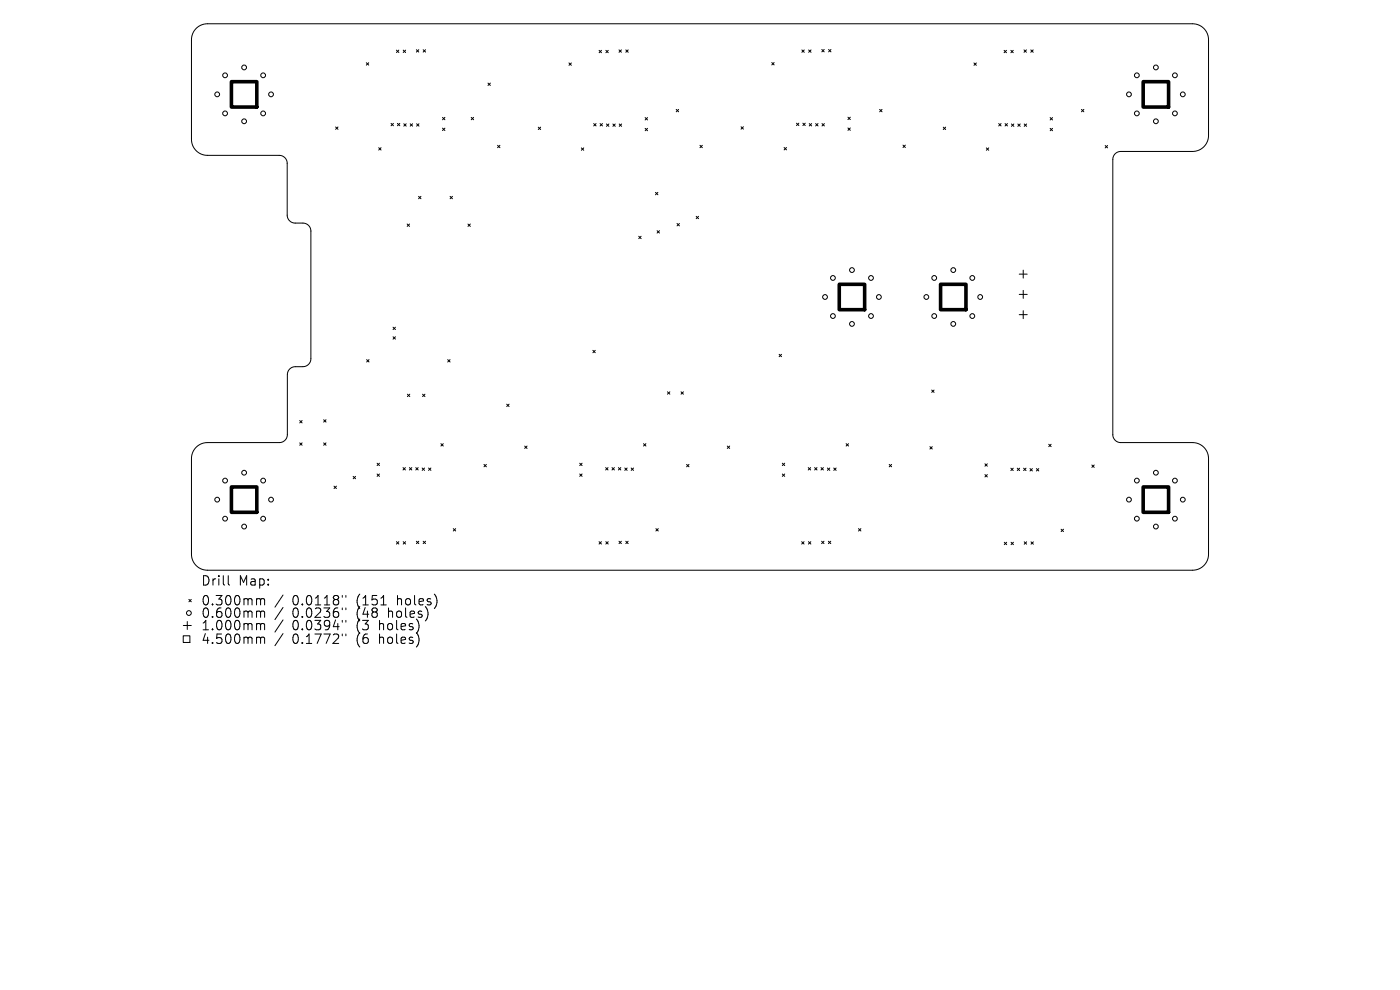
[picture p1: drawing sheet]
<svg xmlns="http://www.w3.org/2000/svg" width="297mm" height="210mm" viewBox="0 0 297 210" stroke-linecap="round" stroke-linejoin="round" font-family="sans-serif">
<defs><g id="words">
<g font-size="2.8">
<text x="42.6" y="124.5">Drill</text>
<text x="50.6" y="124.5">Map:</text>
<text x="42.6" y="128.7">0.300mm</text>
<text x="42.6" y="131.3">0.600mm</text>
<text x="62" y="128.7">0.0118&quot;</text>
<text x="62" y="131.3">0.0236&quot;</text>
<text x="75.7" y="128.7">(151</text>
<text x="75.7" y="131.3">(48</text>
<text x="82.6" y="131.3">holes)</text>
<text x="84.5" y="128.7">holes)</text>
<text x="42.6" y="134">1.000mm</text>
<text x="42.6" y="136.9">4.500mm</text>
<text x="62" y="134">0.0394&quot;</text>
<text x="62" y="136.9">0.1772&quot;</text>
<text x="75.7" y="134">(3</text>
<text x="75.7" y="136.9">(6</text>
<text x="80.7" y="134">holes)</text>
<text x="80.7" y="136.9">holes)</text>
</g>
</g></defs>
<g fill="none" stroke="#000" stroke-width=".21">
<path d="M41.6 6a3.4 3.4 0 0 1 2.4-1h209a3.4 3.4 0 0 1 3.4 3.4v20.3a3.4 3.4 0 0 1-3.4 3.4h-15.2a1.69 1.69 0 0 0-1.7 1.7v58.4a1.69 1.69 0 0 0 1.7 1.7h15.2a3.4 3.4 0 0 1 3.4 3.4v20.3a3.4 3.4 0 0 1-3.4 3.4h-209a3.4 3.4 0 0 1-3.4-3.4v-20.3a3.4 3.4 0 0 1 3.4-3.4h15.3a1.69 1.69 0 0 0 1.7-1.7v-12.7a1.69 1.69 0 0 1 1.7-1.7h1.6a1.69 1.69 0 0 0 1.7-1.7v-27.1a1.69 1.69 0 0 0-1.7-1.7h-1.7a1.69 1.69 0 0 1-1.7-1.7v-11a1.69 1.69 0 0 0-1.7-1.6h-15.2a3.4 3.4 0 0 1-3.4-3.4v-21.2a3.4 3.4 0 0 1 1-2.4zM77.7 13.3l.5 .5M78.2 13.3l-.5 .5M84.1 10.6l.5 .5M84.6 10.6l-.5 .5M85.5 10.6l.5 .5M86 10.6l-.5 .5M88.3 10.5l.5 .5M88.8 10.5l-.5 .5M89.8 10.5l.5 .5M90.3 10.5l-.5 .5M103.5 17.6l.5 .5"/>
<path d="M104 17.6l-.5 .5M120.7 13.4l.5 .5M121.2 13.4l-.5 .5M127.1 10.7l.5 .5M127.6 10.7l-.5 .5M128.5 10.7l.5 .5M129 10.7l-.5 .5M131.3 10.6l.5 .5M131.8 10.6l-.5 .5M132.8 10.6l.5 .5M133.3 10.6l-.5 .5M163.7 13.3l.5 .5"/>
<path d="M164.2 13.3l-.5 .5M170.1 10.6l.5 .5M170.6 10.6l-.5 .5M171.5 10.6l.6 .5M172.1 10.6l-.6 .5M174.3 10.5l.5 .5M174.8 10.5l-.5 .5M175.8 10.5l.5 .5M176.3 10.5l-.5 .5M206.6 13.4l.5 .5M207.1 13.4l-.5 .5M213 10.7l.5 .5"/>
<path d="M213.5 10.7l-.5 .5M214.4 10.7l.6 .5M215 10.7l-.6 .5M217.2 10.6l.5 .5M217.7 10.6l-.5 .5M218.7 10.6l.5 .5M219.2 10.6l-.5 .5M71.2 26.9l.5 .5M71.7 26.9l-.5 .5M80.3 31.3l.5 .5M80.8 31.3l-.5 .5M83 26.2l.5 .5"/>
<path d="M83.5 26.2l-.5 .5M84.3 26.2l.5 .5M84.8 26.2l-.5 .5M85.7 26.3l.5 .5M86.2 26.3l-.5 .5M87 26.3l.5 .5M87.5 26.3l-.5 .5M88.4 26.3l.5 .5M88.9 26.3l-.5 .5M93.9 24.9l.5 .5M93.9 27.2l.5 .5M94.4 24.9l-.5 .5"/>
<path d="M94.4 27.2l-.5 .5M100 24.9l.5 .5M100.5 24.9l-.5 .5M105.6 30.8l.5 .5M106.1 30.8l-.5 .5M114.2 27l.5 .5M114.7 27l-.5 .5M123.3 31.4l.5 .5M123.8 31.4l-.5 .5M126 26.2l.5 .5M126.5 26.2l-.5 .5M127.3 26.2l.5 .5"/>
<path d="M127.8 26.2l-.5 .5M128.7 26.3l.5 .5M129.2 26.3l-.5 .5M130 26.3l.5 .5M130.5 26.3l-.5 .5M131.4 26.3l.5 .5M131.9 26.3l-.5 .5M136.9 24.9l.5 .6M136.9 27.2l.5 .5M137.4 24.9l-.5 .6M137.4 27.2l-.5 .5M143.5 23.2l.5 .5"/>
<path d="M144 23.2l-.5 .5M148.5 30.8l.5 .5M149 30.8l-.5 .5M157.2 26.9l.5 .5M157.7 26.9l-.5 .5M166.3 31.3l.6 .5M166.9 31.3l-.6 .5M169 26.1l.5 .5M169.5 26.1l-.5 .5M170.3 26.1l.5 .5M170.8 26.1l-.5 .5M171.7 26.2l.5 .5"/>
<path d="M172.2 26.2l-.5 .5M173 26.2l.5 .5M173.5 26.2l-.5 .5M174.4 26.2l.5 .5M174.9 26.2l-.5 .5M179.9 24.9l.5 .5M179.9 27.1l.5 .6M180.4 24.9l-.5 .5M180.4 27.1l-.5 .6M186.6 23.2l.5 .5M187.1 23.2l-.5 .5M191.6 30.8l.5 .5"/>
<path d="M192.1 30.8l-.5 .5M200.1 27l.5 .5M200.6 27l-.5 .5M209.2 31.4l.6 .5M209.8 31.4l-.6 .5M211.9 26.2l.5 .5M212.4 26.2l-.5 .5M213.2 26.2l.5 .5M213.7 26.2l-.5 .5M214.6 26.3l.5 .5M215.1 26.3l-.5 .5M215.9 26.3l.5 .5"/>
<path d="M216.4 26.3l-.5 .5M217.3 26.3l.5 .5M217.8 26.3l-.5 .5M222.8 24.9l.5 .6M222.8 27.2l.5 .5M223.3 24.9l-.5 .6M223.3 27.2l-.5 .5M229.4 23.2l.5 .5M229.9 23.2l-.5 .5M234.5 30.9l.5 .5M235 30.9l-.5 .5M86.4 47.5l.5 .5"/>
<path d="M86.9 47.5l-.5 .5M88.8 41.7l.5 .5M89.3 41.7l-.5 .5M95.5 41.7l.5 .5M96 41.7l-.5 .5M99.3 47.5l.5 .5M99.8 47.5l-.5 .5M135.5 50.1l.5 .5M136 50.1l-.5 .5M139.1 40.8l.5 .5M139.4 48.9l.5 .5M139.6 40.8l-.5 .5"/>
<path d="M139.9 48.9l-.5 .5M143.6 47.4l.5 .5M144.1 47.4l-.5 .5M147.7 45.9l.5 .5M148.2 45.9l-.5 .5M216.2 58.2h1.7M217.1 57.3v1.7M77.8 76.3l.5 .5M78.3 76.3l-.5 .5M83.4 69.4l.5 .5M83.4 71.4l.5 .5M83.9 69.4l-.5 .5"/>
<path d="M83.9 71.4l-.5 .5M95 76.3l.5 .5M95.5 76.3l-.5 .5M125.8 74.3l.5 .5M126.3 74.3l-.5 .5M165.3 75.2l.5 .5M165.8 75.2l-.5 .5M216.2 62.5h1.7M216.2 66.8h1.7M217.1 61.6v1.7M217.1 65.9v1.7M63.6 89.2l.5 .5"/>
<path d="M63.6 93.9l.5 .6M64.1 89.2l-.5 .5M64.1 93.9l-.5 .6M68.7 89l.5 .5M68.7 93.9l.5 .6M69.2 89l-.5 .5M69.2 93.9l-.5 .6M80 98.3l.5 .5M80.5 98.3l-.5 .5M85.5 99.2l.5 .5M86 99.2l-.5 .5M86.4 83.6l.5 .5"/>
<path d="M86.9 99.2l.5 .5M86.9 83.6l-.5 .5M87.4 99.2l-.5 .5M88.2 99.2l.5 .5M88.7 99.2l-.5 .5M89.6 99.3l.5 .5M89.6 83.6l.6 .5M90.1 99.3l-.5 .5M90.2 83.6l-.6 .5M90.9 99.3l.5 .5M91.4 99.3l-.5 .5M93.5 94.1l.5 .5"/>
<path d="M94 94.1l-.5 .5M102.7 98.5l.5 .5M103.2 98.5l-.5 .5M107.5 85.7l.5 .5M108 85.7l-.5 .5M111.3 94.6l.5 .5M111.8 94.6l-.5 .5M123 98.3l.5 .5M123.5 98.3l-.5 .5M128.5 99.2l.5 .5M129 99.2l-.5 .5M129.8 99.2l.5 .5"/>
<path d="M130.3 99.2l-.5 .5M131.2 99.2l.5 .5M131.7 99.2l-.5 .5M132.5 99.3l.6 .5M133.1 99.3l-.6 .5M133.9 99.3l.5 .5M134.4 99.3l-.5 .5M136.5 94.1l.5 .5M137 94.1l-.5 .5M141.6 83.1l.5 .5M142.1 83.1l-.5 .5M144.5 83.1l.5 .5"/>
<path d="M145 83.1l-.5 .5M145.7 98.5l.5 .5M146.2 98.5l-.5 .5M154.3 94.6l.5 .5M154.8 94.6l-.5 .5M166 98.3l.5 .5M166.5 98.3l-.5 .5M171.5 99.2l.5 .5M172 99.2l-.5 .5M172.8 99.2l.5 .5M173.3 99.2l-.5 .5M174.2 99.2l.5 .5"/>
<path d="M174.7 99.2l-.5 .5M175.5 99.3l.5 .5M176 99.3l-.5 .5M176.9 99.3l.5 .5M177.4 99.3l-.5 .5M179.5 94.1l.5 .5M180 94.1l-.5 .5M188.6 98.5l.5 .5M189.1 98.5l-.5 .5M197.3 94.7l.5 .6M197.7 82.7l.5 .5M197.8 94.7l-.5 .6"/>
<path d="M198.2 82.7l-.5 .5M208.9 98.4l.6 .5M209.5 98.4l-.6 .5M214.4 99.3l.6 .5M215 99.3l-.6 .5M215.8 99.3l.5 .5M216.3 99.3l-.5 .5M217.2 99.3l.5 .5M217.7 99.3l-.5 .5M218.5 99.4l.5 .5M219 99.4l-.5 .5M219.9 99.4l.5 .5"/>
<path d="M220.4 99.4l-.5 .5M222.5 94.2l.5 .5M223 94.2l-.5 .5M231.6 98.6l.5 .5M232.1 98.6l-.5 .5M70.9 103.1l.5 .5M71.4 103.1l-.5 .5M74.9 101.1l.5 .5M75.4 101.1l-.5 .5M80 100.5l.5 .6M80.5 100.5l-.5 .6M84.1 114.9l.5 .5"/>
<path d="M84.6 114.9l-.5 .5M85.5 114.9l.5 .5M86 114.9l-.5 .5M88.3 114.8l.5 .5M88.8 114.8l-.5 .5M89.8 114.8l.5 .5M90.3 114.8l-.5 .5M96.2 112.1l.5 .5M96.7 112.1l-.5 .5M123 100.5l.5 .6M123.5 100.5l-.5 .6M127.1 114.9l.5 .5"/>
<path d="M127.6 114.9l-.5 .5M128.5 114.9l.5 .5M129 114.9l-.5 .5M131.3 114.8l.5 .5M131.8 114.8l-.5 .5M132.8 114.8l.5 .5M133.3 114.8l-.5 .5M139.1 112.1l.6 .5M139.7 112.1l-.6 .5M166 100.5l.5 .6M166.5 100.5l-.5 .6M170.1 114.9l.5 .5"/>
<path d="M170.6 114.9l-.5 .5M171.5 114.9l.5 .5M172 114.9l-.5 .5M174.3 114.8l.5 .5M174.8 114.8l-.5 .5M175.7 114.8l.5 .5M176.2 114.8l-.5 .5M182.1 112.1l.5 .5M182.6 112.1l-.5 .5M208.9 100.7l.6 .5M209.5 100.7l-.6 .5M213.1 115l.5 .5"/>
<path d="M213.6 115l-.5 .5M214.5 115l.5 .5M215 115l-.5 .5M217.3 114.9l.5 .5M217.8 114.9l-.5 .5M218.7 114.9l.5 .5M219.2 114.9l-.5 .5M225.1 112.3l.5 .5M225.6 112.3l-.5 .5M38.9 134.9h1.4v1.4h-1.4zM38.9 132.7h1.7M39.7 131.8v1.7"/>
<path d="M40.1 127.2l.5 .5M40.6 127.2l-.5 .5M48.4 122.1v1.7l.3 .3M54.7 127h.3l.3 .3M54.7 129.6l.5 .1 .1 .2M54.7 132.3h.3l.3 .3M54.7 135.2l.5 .1 .1 .1M55.3 127.3l.3-.3 .4 .1 .1 1.2M55.3 127.3v1M55.3 129.9v1.1M55.3 132.6v1M55.3 135.4v1.1"/>
<path d="M55.3 129.9l.3-.3 .4 .1 .1 1.3M55.3 132.6l.3-.3 .4 .1 .1 1.2M55.3 135.4l.3-.2 .4 .1 .1 1.2M60 126.2l-1.7 2.6M60 128.9l-1.7 2.5M60 131.5l-1.7 2.6M60 134.4l-1.7 2.6M72.6 126.3v.4M72.6 129v.3M72.6 131.6v.4M72.6 134.5v.4M73.4 126.3v.4"/>
<path d="M73.4 129v.3M73.4 131.6v.4M73.4 134.5v.4M80.8 128.3h1.1"/>
<circle cx="47.7" cy="16" r=".51"/>
<circle cx="51.8" cy="14.3" r=".51"/>
<circle cx="55.8" cy="16" r=".51"/>
<circle cx="241.2" cy="16" r=".51"/>
<circle cx="245.2" cy="14.3" r=".51"/>
<circle cx="249.3" cy="16" r=".51"/>
<circle cx="46.1" cy="20" r=".51"/>
<circle cx="47.7" cy="24.1" r=".51"/>
<circle cx="51.8" cy="25.7" r=".51"/>
<circle cx="55.8" cy="24.1" r=".51"/>
<circle cx="57.5" cy="20" r=".51"/>
<circle cx="239.5" cy="20" r=".51"/>
<circle cx="241.2" cy="24.1" r=".51"/>
<circle cx="245.2" cy="25.7" r=".51"/>
<circle cx="249.3" cy="24.1" r=".51"/>
<circle cx="250.9" cy="20" r=".51"/>
<circle cx="176.7" cy="59" r=".51"/>
<circle cx="180.7" cy="57.3" r=".51"/>
<circle cx="184.8" cy="59" r=".51"/>
<circle cx="198.2" cy="59" r=".51"/>
<circle cx="202.2" cy="57.3" r=".51"/>
<circle cx="206.3" cy="59" r=".51"/>
<circle cx="175" cy="63" r=".51"/>
<circle cx="176.7" cy="67" r=".51"/>
<circle cx="180.7" cy="68.7" r=".51"/>
<circle cx="184.8" cy="67" r=".51"/>
<circle cx="186.4" cy="63" r=".51"/>
<circle cx="196.5" cy="63" r=".51"/>
<circle cx="198.2" cy="67" r=".51"/>
<circle cx="202.2" cy="68.7" r=".51"/>
<circle cx="206.3" cy="67" r=".51"/>
<circle cx="207.9" cy="63" r=".51"/>
<circle cx="46.1" cy="106" r=".51"/>
<circle cx="47.7" cy="110" r=".51"/>
<circle cx="47.7" cy="101.9" r=".51"/>
<circle cx="51.8" cy="111.7" r=".51"/>
<circle cx="51.8" cy="100.3" r=".51"/>
<circle cx="55.8" cy="110" r=".51"/>
<circle cx="55.8" cy="101.9" r=".51"/>
<circle cx="57.5" cy="106" r=".51"/>
<circle cx="239.5" cy="106" r=".51"/>
<circle cx="241.2" cy="110" r=".51"/>
<circle cx="241.2" cy="101.9" r=".51"/>
<circle cx="245.2" cy="111.7" r=".51"/>
<circle cx="245.2" cy="100.3" r=".51"/>
<circle cx="249.3" cy="110" r=".51"/>
<circle cx="249.3" cy="101.9" r=".51"/>
<circle cx="250.9" cy="106" r=".51"/>
<circle cx="40.1" cy="130" r=".51"/>
</g>
<path d="M49.1 17.3h5.4v5.4h-5.4zM242.5 17.3h5.4v5.4h-5.4zM178 60.3h5.4v5.4h-5.4zM199.5 60.3h5.4v5.4h-5.4zM49.1 103.3h5.4v5.4h-5.4zM242.5 103.3h5.4v5.4h-5.4z" fill="none" stroke="#000" stroke-width=".76"/>
<use href="#words"/>
</svg>
